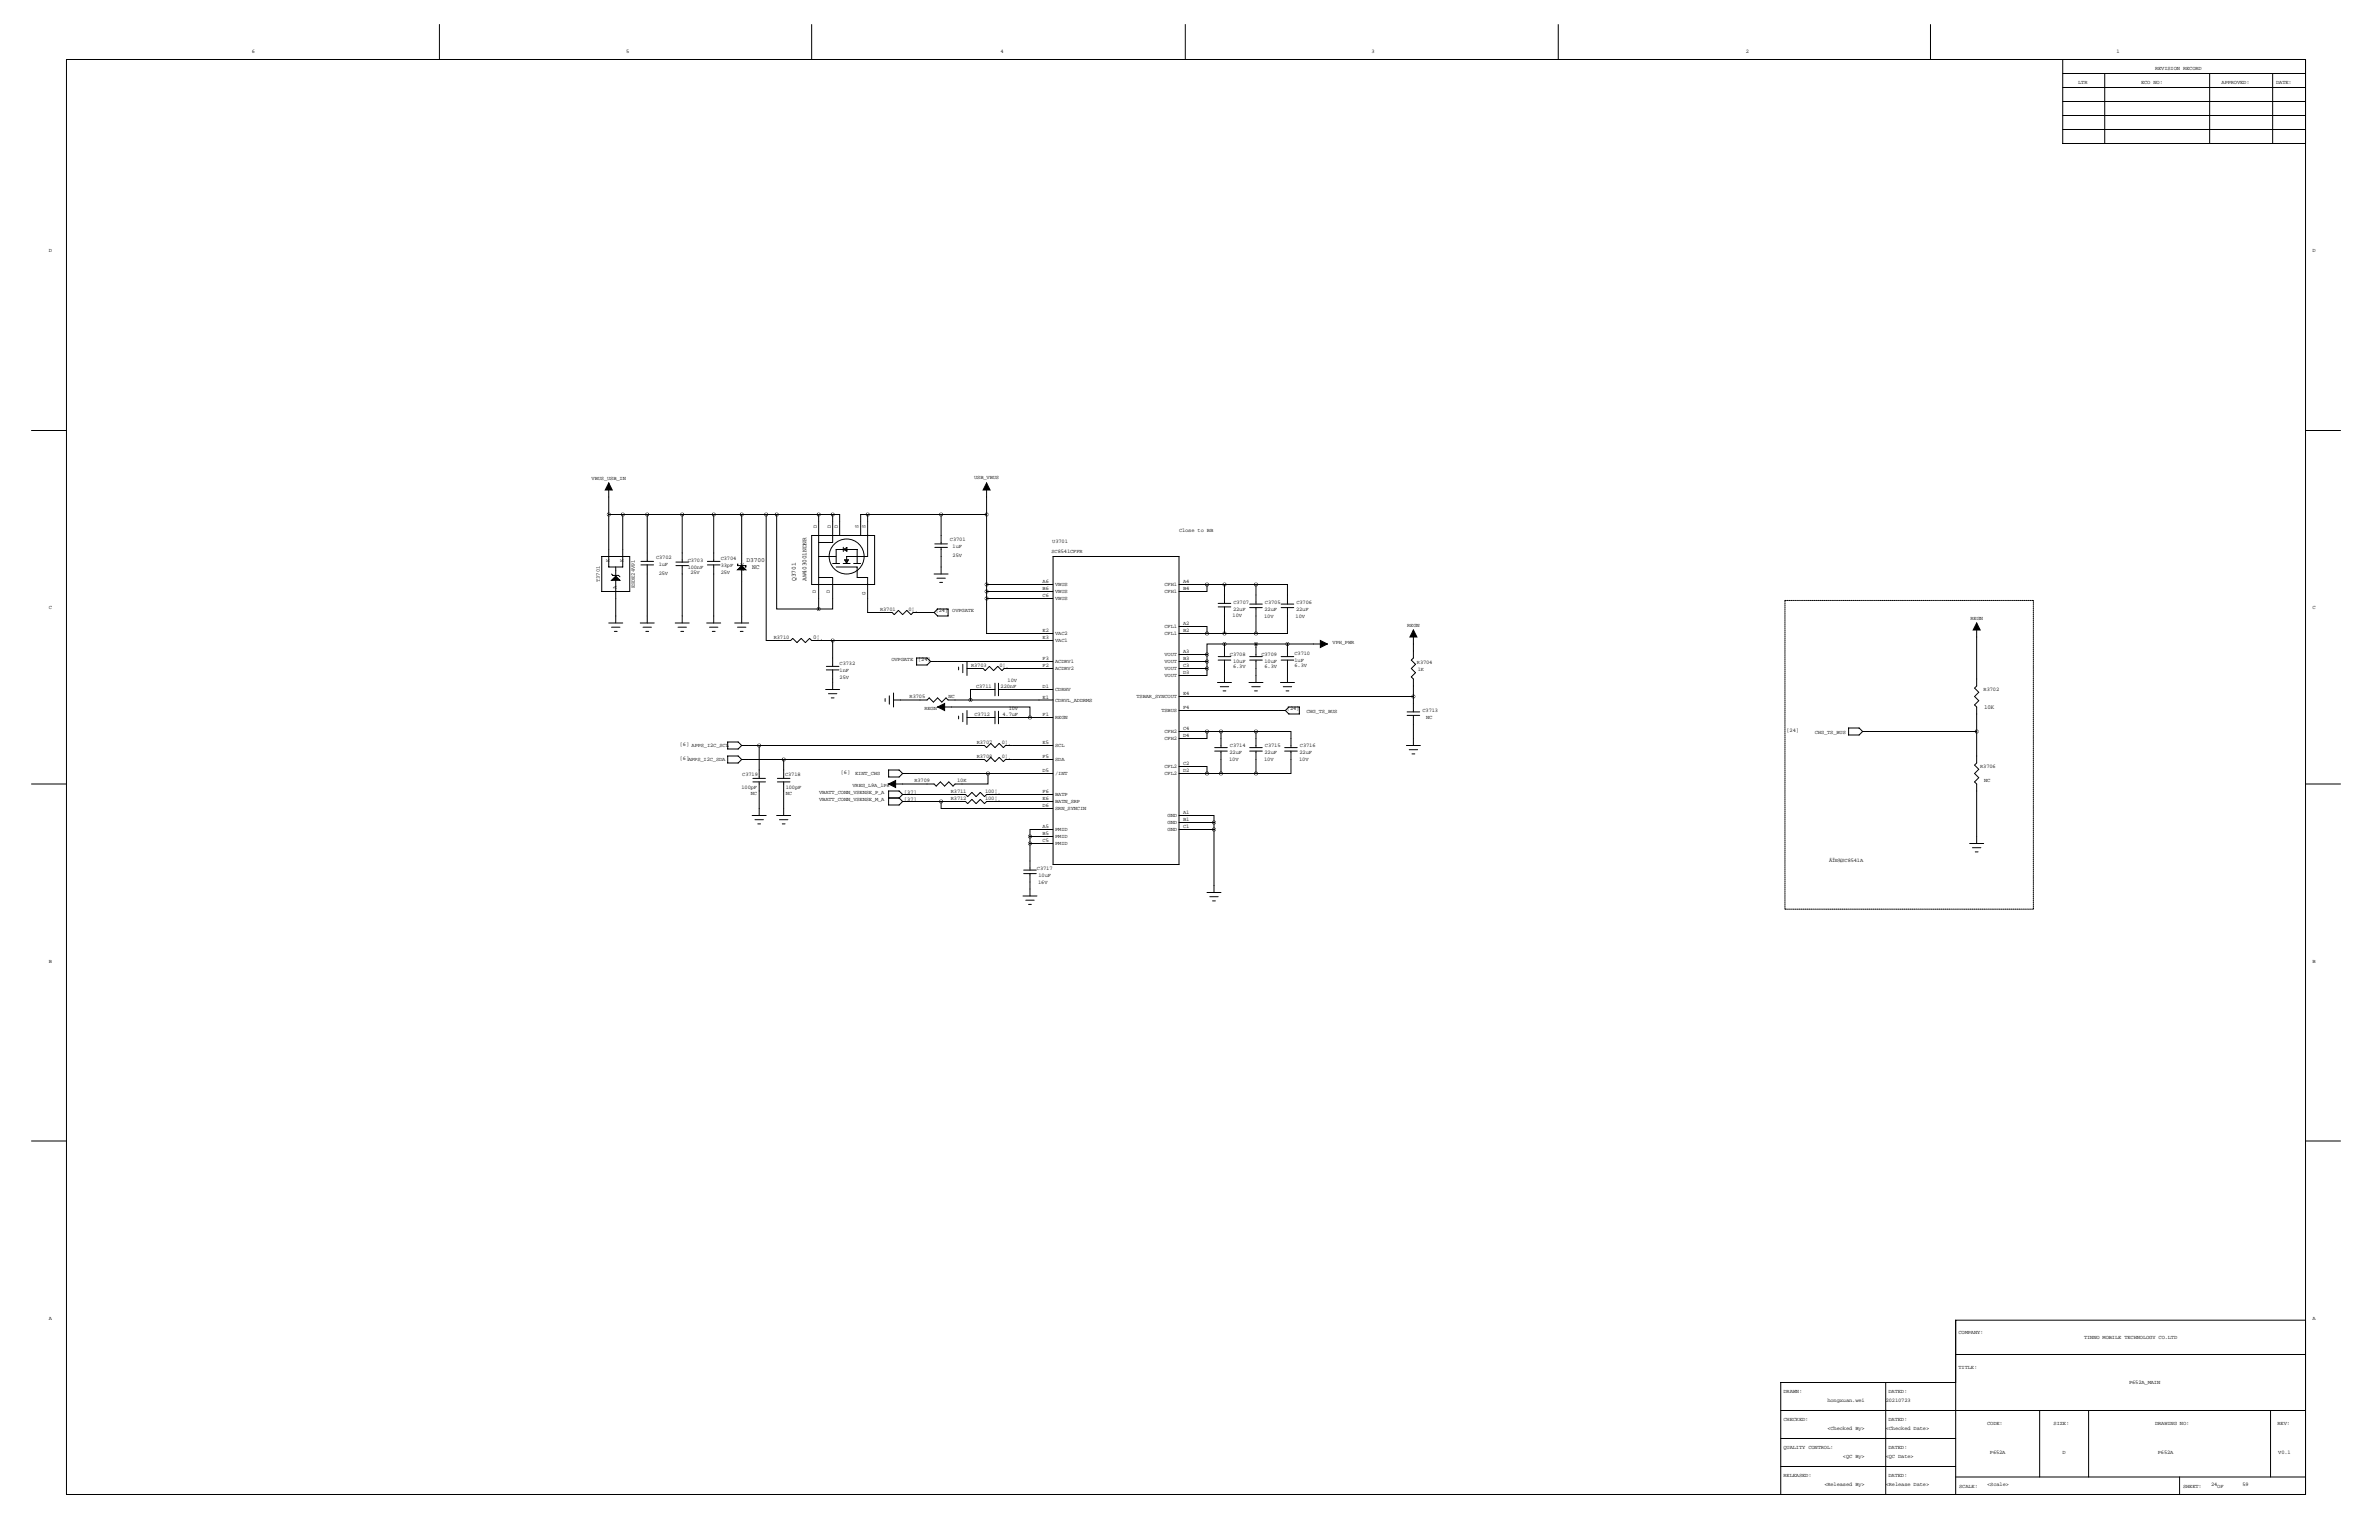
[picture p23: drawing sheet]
<svg xmlns="http://www.w3.org/2000/svg" width="864mm" height="559mm" viewBox="0 0 864 559" stroke-linecap="round" stroke-linejoin="round" font-family="sans-serif">
<defs><g id="words">
<g font-size="2.3">
<text x="271" y="203.8">D3700</text>
<text x="273" y="206.4">NC</text>
<text x="288.9" y="210.8" transform="rotate(-90 288.9 210.8)">Q3701</text>
<text x="292.7" y="210.8" transform="rotate(-90 292.7 210.8)">AW403001NDNR</text>
</g>
<g font-size="2.1">
<text x="295.1" y="231.7">0¦¸</text>
<text x="720.2" y="257.1">10K</text>
</g>
<g font-size="2">
<text x="91.4" y="19.1">6</text>
<text x="227.3" y="19.1">5</text>
<text x="363.2" y="19.1">4</text>
<text x="497.8" y="19.1">3</text>
<text x="633.7" y="19.1">2</text>
<text x="768.4" y="19.1">1</text>
<text x="782.3" y="25.4">REVISION RECORD</text>
<text x="754.4" y="30.5">LTR</text>
<text x="777.2" y="30.5">ECO NO:</text>
<text x="806.5" y="30.5">APPROVED:</text>
<text x="826.3" y="30.5">DATE:</text>
<text x="17.8" y="91.4">D</text>
<text x="839.5" y="91.4">D</text>
<text x="214.8" y="174">VBUS_USB_IN</text>
<text x="353.6" y="173.8">USB_VBUS</text>
<text x="296.5" y="191.6" transform="rotate(-90 296.5 191.6)">D</text>
<text x="301.5" y="191.6" transform="rotate(-90 301.5 191.6)">D</text>
<text x="304.1" y="191.6" transform="rotate(-90 304.1 191.6)">D</text>
<text x="311.7" y="191.6" transform="rotate(-90 311.7 191.6)">S</text>
<text x="314.2" y="191.6" transform="rotate(-90 314.2 191.6)">S</text>
<text x="344.8" y="196.1">C3701</text>
<text x="382" y="196.9">U3701</text>
<text x="428" y="193">Close to BB</text>
<text x="238.2" y="202.7">C3702</text>
<text x="249.6" y="203.8">C3703</text>
<text x="261.6" y="203.2">C3704</text>
<text x="345.8" y="201.9">25V</text>
<text x="345.8" y="198.7">1uF</text>
<text x="381.7" y="200.5">SC8541CFFR</text>
<text x="221.3" y="204.1" transform="rotate(-90 221.3 204.1)">K</text>
<text x="226.4" y="204.1" transform="rotate(-90 226.4 204.1)">K</text>
<text x="239.1" y="208.5">25V</text>
<text x="239.1" y="205.3">1uF</text>
<text x="249.6" y="206.3">100nF</text>
<text x="250.6" y="208.1">25V</text>
<text x="261.6" y="208.3">25V</text>
<text x="261.6" y="205.7">33pF</text>
<text x="270" y="207.3" transform="rotate(-90 270 207.3)">A K</text>
<text x="217.7" y="211.1" transform="rotate(-90 217.7 211.1)">T3701</text>
<text x="223.8" y="213.6" transform="rotate(-90 223.8 213.6)">A</text>
<text x="230.4" y="213.4" transform="rotate(-90 230.4 213.4)">ESDE24VP1</text>
<text x="296.2" y="215.1" transform="rotate(-90 296.2 215.1)">D</text>
<text x="301.3" y="215.1" transform="rotate(-90 301.3 215.1)">D</text>
<text x="314.2" y="215.9" transform="rotate(-90 314.2 215.9)">G</text>
<text x="378.5" y="211.6">A6</text>
<text x="378.5" y="214.1">B6</text>
<text x="383" y="212.6">VBUS</text>
<text x="383" y="215.2">VBUS</text>
<text x="422.7" y="212.6">CFH1</text>
<text x="422.7" y="215.2">CFH1</text>
<text x="429.5" y="211.6">A4</text>
<text x="429.5" y="214.1">B4</text>
<text x="17.8" y="221">C</text>
<text x="319.5" y="221.5">R3701</text>
<text x="329.8" y="221.5">0¦¸</text>
<text x="378.5" y="216.7">C6</text>
<text x="383" y="217.7">VBUS</text>
<text x="447.6" y="221.5">22uF</text>
<text x="447.8" y="219">C3707</text>
<text x="459" y="221.5">22uF</text>
<text x="459.2" y="219">C3705</text>
<text x="470.5" y="221.5">22uF</text>
<text x="470.6" y="219">C3706</text>
<text x="839.5" y="221">C</text>
<text x="339.7" y="222.1">[24]</text>
<text x="345.7" y="222.2">OVPGATE</text>
<text x="422.7" y="227.9">CFL1</text>
<text x="429.5" y="226.8">A2</text>
<text x="447.5" y="224">10V</text>
<text x="458.9" y="224.1">10V</text>
<text x="470.3" y="224.1">10V</text>
<text x="510.8" y="227.3">REGN</text>
<text x="715.3" y="224.8">REGN</text>
<text x="280.9" y="231.7">R3710</text>
<text x="378.5" y="229.4">E2</text>
<text x="378.5" y="231.9">E3</text>
<text x="383" y="230.4">VAC2</text>
<text x="383" y="233">VAC1</text>
<text x="422.7" y="230.4">CFL1</text>
<text x="429.5" y="229.4">B2</text>
<text x="483.7" y="233.5">VPH_PWR</text>
<text x="333.3" y="239.9">[24]</text>
<text x="378.5" y="239.5">F3</text>
<text x="422.7" y="238">VOUT</text>
<text x="429.5" y="237">A3</text>
<text x="429.5" y="239.5">B3</text>
<text x="446.5" y="238">C3708</text>
<text x="457.9" y="238">C3709</text>
<text x="469.9" y="237.5">C3710</text>
<text x="304.8" y="241.3">C3732</text>
<text x="304.8" y="243.8">1nF</text>
<text x="323.6" y="240">OVPGATE</text>
<text x="352.5" y="241.9">R3703</text>
<text x="362.8" y="241.9">0¦¸</text>
<text x="378.5" y="242.1">F2</text>
<text x="383" y="243.1">ACDRV2</text>
<text x="383" y="240.6">ACDRV1</text>
<text x="422.7" y="240.6">VOUT</text>
<text x="422.7" y="243.1">VOUT</text>
<text x="422.7" y="245.7">VOUT</text>
<text x="429.5" y="242.1">C3</text>
<text x="429.5" y="244.6">D3</text>
<text x="447.6" y="240.6">10uF</text>
<text x="447.6" y="242.4">6.3V</text>
<text x="459" y="240.6">10uF</text>
<text x="459" y="242.4">6.3V</text>
<text x="469.9" y="241.9">6.3V</text>
<text x="469.9" y="240.1">1uF</text>
<text x="514.3" y="240.8">R3704</text>
<text x="514.6" y="243.4">1K</text>
<text x="304.8" y="246.4">25V</text>
<text x="354.3" y="249.5">C3711</text>
<text x="363.2" y="249.5">220nF</text>
<text x="365.8" y="247.5">10V</text>
<text x="378.5" y="249.7">D1</text>
<text x="383" y="250.7">CDRHV</text>
<text x="720.1" y="250.7">R3702</text>
<text x="330.2" y="253.3">R3705</text>
<text x="335.6" y="257.8">REGN</text>
<text x="344.3" y="253.3">NC</text>
<text x="366.2" y="257.6">10V</text>
<text x="378.5" y="253.5">E1</text>
<text x="383" y="254.6">CDRVL_ADDRMS</text>
<text x="412.6" y="253.3">TSBAR_SYNCOUT</text>
<text x="429.5" y="257.3">F4</text>
<text x="429.5" y="252.2">E4</text>
<text x="467.2" y="257.6">[24]</text>
<text x="353.8" y="259.6">C3712</text>
<text x="363.9" y="259.6">4.7uF</text>
<text x="378.5" y="259.8">F1</text>
<text x="383" y="260.9">REGN</text>
<text x="421.6" y="258.4">TSBUS</text>
<text x="474.2" y="258.8">CHG_TS_BUS</text>
<text x="516.4" y="258.3">C3713</text>
<text x="517.7" y="260.9">NC</text>
<text x="354.6" y="269.8">R3707</text>
<text x="363.6" y="269.8">0¦¸</text>
<text x="422.7" y="266">CFH2</text>
<text x="422.7" y="268.5">CFH2</text>
<text x="429.5" y="264.9">C4</text>
<text x="429.5" y="267.5">D4</text>
<text x="648.5" y="265.8">[24]</text>
<text x="658.8" y="266.4">CHG_TS_BUS</text>
<text x="246.8" y="270.6">[6] APPS_I2C_SCL</text>
<text x="246.8" y="275.7">[6]APPS_I2C_SDA</text>
<text x="354.6" y="274.9">R3708</text>
<text x="363.6" y="274.9">0¦¸</text>
<text x="378.5" y="270">E5</text>
<text x="378.5" y="275.1">F5</text>
<text x="383" y="271.1">SCL</text>
<text x="446.3" y="273.6">22uF</text>
<text x="446.5" y="271.1">C3714</text>
<text x="459" y="273.6">22uF</text>
<text x="459.2" y="271.1">C3715</text>
<text x="471.7" y="273.6">22uF</text>
<text x="471.9" y="271.1">C3716</text>
<text x="269.4" y="281.7">C3719</text>
<text x="285" y="281.7">C3718</text>
<text x="305.2" y="280.8">[6]</text>
<text x="310.5" y="281.2">EINT_CHG</text>
<text x="378.5" y="280.2">D5</text>
<text x="383" y="276.1">SDA</text>
<text x="383" y="281.2">/INT</text>
<text x="422.7" y="278.7">CFL2</text>
<text x="422.7" y="281.2">CFL2</text>
<text x="429.5" y="277.6">C2</text>
<text x="429.5" y="280.2">D2</text>
<text x="446.2" y="276.2">10V</text>
<text x="458.9" y="276.2">10V</text>
<text x="471.6" y="276.2">10V</text>
<text x="718.8" y="278.7">R3706</text>
<text x="269.2" y="286.3">100pF</text>
<text x="285.2" y="286.3">100pF</text>
<text x="309.5" y="285.7">VREG_L9A_1P8</text>
<text x="332" y="283.8">R3709</text>
<text x="345.2" y="287.6">R3711</text>
<text x="347.5" y="283.8">10K</text>
<text x="357.6" y="287.6">100¦¸</text>
<text x="378.5" y="287.8">F6</text>
<text x="720.2" y="283.8">NC</text>
<text x="272.6" y="288.5">NC</text>
<text x="285.2" y="288.5">NC</text>
<text x="297.4" y="290.8">VBATT_CONN_VSENSE_M_A</text>
<text x="297.4" y="288.3">VBATT_CONN_VSENSE_P_A</text>
<text x="328.2" y="290.7">[37]</text>
<text x="328.2" y="288.1">[37]</text>
<text x="345.2" y="290.1">R3712</text>
<text x="357.6" y="290.1">100¦¸</text>
<text x="378.5" y="290.3">E6</text>
<text x="378.5" y="292.9">D6</text>
<text x="383" y="291.4">BATN_SRP</text>
<text x="383" y="288.8">BATP</text>
<text x="383" y="293.9">SRN_SYNCIN</text>
<text x="423.8" y="296.5">GND</text>
<text x="423.8" y="299">GND</text>
<text x="429.5" y="295.4">A1</text>
<text x="429.5" y="297.9">B1</text>
<text x="378.5" y="300.5">A5</text>
<text x="378.5" y="303">B5</text>
<text x="378.5" y="305.6">C5</text>
<text x="383" y="301.5">PMID</text>
<text x="383" y="304.1">PMID</text>
<text x="423.8" y="301.5">GND</text>
<text x="429.5" y="300.5">C1</text>
<text x="383" y="306.6">PMID</text>
<text x="376.4" y="315.5">C3717</text>
<text x="664" y="312.9">ÄÏÐ¾SC8541A</text>
<text x="376.9" y="320.6">16V</text>
<text x="377" y="318.1">10uF</text>
<text x="17.8" y="349.3">B</text>
<text x="839.5" y="349.3">B</text>
<text x="17.8" y="478.8">A</text>
<text x="839.5" y="478.8">A</text>
<text x="710.9" y="483.9">COMPANY:</text>
<text x="756.5" y="485.7">TINNO MOBILE TECHNOLOGY CO.LTD</text>
<text x="710.9" y="496.6">TITLE:</text>
<text x="772.9" y="502.2">P652A_MAIN</text>
<text x="647.4" y="505.5">DRAWN:</text>
<text x="663.4" y="508.6">hongxuan.wei</text>
<text x="684.5" y="508.6">20210723</text>
<text x="685.5" y="505.5">DATED:</text>
<text x="647.4" y="515.6">CHECKED:</text>
<text x="685.5" y="515.6">DATED:</text>
<text x="663.4" y="518.7">&lt;Checked By&gt;</text>
<text x="684.5" y="518.7">&lt;Checked Date&gt;</text>
<text x="721.4" y="516.9">CODE:</text>
<text x="745.5" y="516.9">SIZE:</text>
<text x="782.3" y="516.9">DRAWING NO:</text>
<text x="826.8" y="516.9">REV:</text>
<text x="647.4" y="525.8">QUALITY CONTROL:</text>
<text x="685.5" y="525.8">DATED:</text>
<text x="722.4" y="527.6">P652A</text>
<text x="748.7" y="527.6">D</text>
<text x="783.3" y="527.6">P652A</text>
<text x="827.1" y="527.6">V0.1</text>
<text x="669" y="528.9">&lt;QC By&gt;</text>
<text x="684.5" y="528.9">&lt;QC Date&gt;</text>
<text x="647.4" y="535.9">RELEASED:</text>
<text x="662.3" y="539">&lt;Released By&gt;</text>
<text x="684.5" y="539">&lt;Release Date&gt;</text>
<text x="685.5" y="535.9">DATED:</text>
<text x="711.2" y="539.8">SCALE:</text>
<text x="721.4" y="539">&lt;Scale&gt;</text>
<text x="792.5" y="539.8">SHEET:</text>
<text x="802.6" y="539">24</text>
<text x="804.9" y="539.8">OF</text>
<text x="814.1" y="539">59</text>
</g>
</g></defs>
<g fill="none" stroke="#000" stroke-width=".36">
<path d="M159.5 8.9v12.7M294.6 8.9v12.7M430.3 8.9v12.7M565.7 8.9v12.7M700.8 8.9v12.7M24.1 21.6h812.8v520.7h-812.8zM748.8 21.6v30.5h88.1M748.8 36.8h88.1M748.8 31.8h88.1M748.8 26.7h88.1M764 26.7v25.4M802.1 26.7v25.4"/>
<path d="M825 26.7v25.4M748.8 47h88.1M748.8 41.9h88.1M11.4 156.2h12.7M836.9 156.2h12.7M221 175.3v30.4h5.1v-19M358.1 175.3v41.9M221 186.7h81.3M234.9 186.7v17M247.6 186.7v17.3M259.1 186.7v17M269.2 186.7v39.4"/>
<path d="M278.1 186.7v45.7h8.9l.8-.8 1.5 1.6 1.5-1.6 1.6 1.6 1.5-1.6 .7 .8h87.7M281.9 186.7v34.3h15.3M294.6 194.3h22.9v17.8h-22.9zM297.2 186.7v34.3M302.3 186.7h2.5v7.6M302.3 186.7v10.1h-5.1M306.1 199.4l1.3-.7v1.3l-1.2-.6M306.1 198.6v1.5M315 186.7h-2.6v7.6M315 186.7v15.2h-7.7v2.6l-.7-1.4h1.3l-.6 1.3M315 186.7h43.1M339.3 198.6h4.6"/>
<path d="M339.3 197.4h4.6M341.6 198.6v9.7M341.6 186.7v10.7M218.4 201.9h10.2v12.7h-10.2zM222 208.3l.5 .5h2l.5 .5M223.5 205.7v20.4M232.7 205h4.5M232.7 203.7h4.5M234.9 205v21.1M245.4 204h4.5M245.4 205.2h4.5M247.6 205.2v20.9"/>
<path d="M256.8 205h4.6M256.8 203.7h4.6M259.1 205v21.1M268 204.7h-.3v.5h3.1v.5h-.3M297.2 209.6h5.1v7.6v3.8h-5.1M297.2 201.9h6.3M302.3 204.5h2.5M303.5 205.7h7.7l-.1 3.9h3.9v12.7l8.8-.1 .8 .8 1.5-1.5 1.6 1.5 1.5-1.5 1.5 1.5 .8-.8h7.6M303.5 204.5v-5.1h7.7v5.1M306.1 204.5h2.5M309.9 204.5h2.5M339.1 208.3h5.1"/>
<path d="M340.1 209.8h3.1M341.1 211.3h1M358.1 217.2v12.7h24.2M358.1 214.6h24.2M382.3 212.1h-24.2M382.3 217.2h-24.2M382.3 201.9h45.7v111.8h-45.7zM428 212.1h27.9M438.1 212.1v2.5h-10.1M442.2 218.9h4.6M444.5 212.1v6.8M453.6 219.2h4.6"/>
<path d="M455.9 212.1h11.5v7.1M455.9 212.1v7.1M465.1 219.2h4.5M221 226.1h5.1M222 227.6h3M223 229.1h1M232.4 226.1h5.1M233.4 227.6h3.1M234.4 229.1h1.1M245.1 226.1h5.1M246.1 227.6h3.1M247.1 229.1h1.1"/>
<path d="M256.5 226.1h5.1M257.6 227.6h3M258.6 229.1h1M266.7 226.1h5.1M267.7 227.6h3.1M268.7 229.1h1M302.3 232.4v9.4M332.7 238.8h3.8l1.3 1.2-1.3 1.3h-3.8zM339.1 222.2l1.3-1.2h3.8v2.5h-3.8zM428 227.3h10.1v2.6M428 237.5h10.1M428 229.9h27.9"/>
<path d="M438.1 237.5v5.1M442.2 220.2h4.6M442.2 238.3h4.6M442.2 239.5h4.6M444.5 220.2v9.7M444.5 239.5v8.1M444.5 233.7h-6.4v3.8M444.5 233.7v4.6M444.5 233.7h37.3M453.6 220.5h4.6M453.6 238.3h4.6M453.6 239.5h4.6"/>
<path d="M455.9 220.5v9.4M455.9 233.7v4.6M455.9 239.5v8.1M465.1 220.5h4.5M465.1 238.3h4.5M465.1 239.5h4.5M467.4 233.7v4.6M467.4 220.5v9.4h-11.5M467.4 239.5v8.1M513.1 228.6v10.2l-.8 .7 1.5 1.5-1.5 1.6 1.5 1.5-1.5 1.5 .8 .8v11.9M717.5 226.1v22.8l-.7 .8 1.5 1.5-1.5 1.5 1.5 1.6-1.5 1.5 .7 .7v20.4l-.7 .7 1.5 1.5-1.5 1.6 1.5 1.5-1.5 1.5 .7 .8v21.6M299.7 250.2h5.1"/>
<path d="M300 243.1h4.5M300 241.8h4.5M300.7 251.7h3.1M301.8 253.2h1M302.3 243.1v7.1M321.3 253.5v1M322.8 252.5v3M324.4 251.5v5M324.4 254h12.1l.8-.8 1.5 1.6 1.6-1.6 1.5 1.6 1.5-1.6 .8 .8h38.1M337.8 240h44.5M340.4 256.5h33.5v3.9M348 242.1v1"/>
<path d="M348 259.8v1.1M349.5 241v3.1M349.5 258.8v3.1M351 240v5.1M351 257.8v5.1M351 242.6h5.9l.7 .7 1.6-1.5 1.5 1.5 1.5-1.5 1.5 1.5 .8-.7h17.8M361.2 250.2h-8.9v3.8M361.2 247.9v4.6M361.2 258.1v4.5M362.5 247.9v4.6M362.5 258.1v4.5M362.5 250.2h19.8"/>
<path d="M428 242.6h10.1M428 252.7h85.1M428 257.8h38.6M438.1 242.6v2.5h-10.1M438.1 240h-10.1M442 247.6h5M443 249.2h3M444 250.7h1M453.4 247.6h5.1M454.4 249.2h3.1M455.4 250.7h1M464.8 247.6h5.1"/>
<path d="M465.8 249.2h3.1M466.6 257.8l1.3-1.3h3.8v2.6h-3.8zM466.9 250.7h1M510.8 259.6h4.6M510.8 258.3h4.6M513.1 259.6v10.9M264.2 269.2h3.8l1.2 1.3-1.2 1.3h-3.8zM264.2 274.3h3.8l1.2 1.3-1.2 1.3h-3.8zM269.2 270.5h88.2l.7 .8 1.6-1.6 1.5 1.6 1.5-1.6 1.5 1.6 .8-.8h17.3M269.2 275.6h88.2l.7 .8 1.6-1.6 1.5 1.6 1.5-1.6 1.5 1.6 .8-.8h17.3M275.6 270.5v11.9M284.5 275.6v6.8"/>
<path d="M322.6 279.4h3.8l1.3 1.3-1.3 1.2h-3.8zM351 260.3h10.2M362.5 260.3h19.8M428 278.1h10.1v2.6M428 265.4h27.9M438.1 265.4v2.6h-10.1M440.9 271.3h4.6M440.9 272.5h4.6M443.2 265.4v5.9M443.2 272.5v8.2M453.6 271.3h4.6M453.6 272.5h4.6"/>
<path d="M455.9 265.4h12.7v5.9M455.9 265.4v5.9M455.9 272.5v8.2M466.3 271.3h4.6M466.3 272.5h4.6M468.6 272.5v8.2h-12.7M510.5 270.5h5.1M511.6 272h3M512.6 273.6h1M671.1 264.2h3.8l1.2 1.2-1.2 1.3h-3.8zM676.1 265.4h41.4M11.4 284.5h12.7"/>
<path d="M273 295.9h5.1M273.3 283.7h4.6M273.3 282.4h4.6M274.1 297.4h3M275.1 299h1M275.6 283.7v12.2M281.9 295.9h5.1M282.2 283.7h4.6M282.2 282.4h4.6M283 297.4h3M284 299h1M284.5 283.7v12.2"/>
<path d="M322.6 289.6h3.8M326.4 289.6l1.3 1.2M327.7 280.7h54.6M327.7 290.8h22.8l.8 .8 1.5-1.5 1.5 1.5 1.6-1.5 1.5 1.5 .7-.8h24.2M327.7 288.3h22.8l.8 .8 1.5-1.6 1.5 1.6 1.6-1.6 1.5 1.6 .7-.8h24.2M327.7 288.3l-1.3-1.3h-3.8v5.1h3.8l1.3-1.3M327.7 288.3l-1.3 1.3M341.6 290.8v2.6h40.7M358.6 280.7v3.8h-11.9l-.8 .7-1.5-1.5-1.5 1.5-1.5-1.5-1.5 1.5-.8-.7h-16.5M428 295.9h12.7v2.6M428 298.4l12.7 .1M428 280.7h27.9"/>
<path d="M440.7 298.5v25.3M836.9 284.5h12.7M371.6 315.7h4.6M371.6 317h4.6M373.9 317v8.1M373.9 303.5v12.2M373.9 303.5h8.4M382.3 301h-8.4v2.5M382.3 306.1h-8.4M428 301h12.7M715 306.1h5.1M716 307.6h3.1"/>
<path d="M717 309.1h1.1M371.3 325.1h5.1M372.4 326.6h3M373.4 328.2h1M438.1 323.8h5.1M439.2 325.4h3M440.2 326.9h1M11.4 414h12.7M836.9 414h12.7M836.9 479h-127v63.3M709.9 491.5h127M646.4 511.8h190.5"/>
<path d="M684.5 501.6v40.7M709.9 501.7h-63.5v40.6M740.4 511.8v24.1M758.2 511.8v24.1M824.2 511.8v24.1M646.4 532.1h63.5M646.4 522h63.5M709.9 535.9h127M791.2 535.9v6.4"/>
<circle cx="307.3" cy="201.9" r="6.4"/>
</g>
<path d="M648 217.9h90.1M738.1 217.9v112M648 329.9v-112M738.1 329.9h-90.1" fill="none" stroke="#000" stroke-width=".36" stroke-dasharray=".4 .4"/>
<path d="M221 175.3l1.3 2.5h-2.6zM358.1 175.3l1.3 2.5h-2.5zM223.5 209l1.5 1.6h-3zM269.2 205.2l1.6 1.6h-3.1zM479.3 232.4l2.5 1.3-2.5 1.3zM513.1 228.6l1.3 2.5h-2.6zM717.5 226.1l1.3 2.5h-2.5zM340.4 256.5l2.5-1.2v2.5zM322.6 284.5l2.5-1.3v2.6z" fill="#000" stroke="#000" stroke-width=".36"/>
<path d="M717.5 265.4a.05 .05 0 0 0 .1 0 .05 .05 0 0 0-.1 0zM358.6 280.7a.05 .05 0 0 0 .1 0 .05 .05 0 0 0-.1 0zM373.8 306.1a.05 .05 0 0 0 .1 0 .05 .05 0 0 0-.1 0zM440.6 298.5a.05 .05 0 0 0 .1 0 .05 .05 0 0 0-.1 0zM440.6 301a.05 .05 0 0 0 .1 0 .05 .05 0 0 0-.1 0zM455.9 229.9a.05 .05 0 0 0 .1 0 .05 .05 0 0 0-.1 0zM455.9 212.1a.05 .05 0 0 0 .1 0 .05 .05 0 0 0-.1 0zM438.1 229.9a.05 .05 0 0 0 .1 0 .05 .05 0 0 0-.1 0zM455.9 265.4a.05 .05 0 0 0 .1 0 .05 .05 0 0 0-.1 0zM455.9 280.7a.05 .05 0 0 0 .1 0 .05 .05 0 0 0-.1 0zM443.2 280.7a.05 .05 0 0 0 .1 0 .05 .05 0 0 0-.1 0zM443.2 265.4a.05 .05 0 0 0 .1 0 .05 .05 0 0 0-.1 0zM438.1 265.4a.05 .05 0 0 0 .1 0 .05 .05 0 0 0-.1 0zM438.1 280.7a.05 .05 0 0 0 .1 0 .05 .05 0 0 0-.1 0zM438.1 212.1a.05 .05 0 0 0 .1 0 .05 .05 0 0 0-.1 0zM438.1 240a.05 .05 0 0 0 .1 0 .05 .05 0 0 0-.1 0zM438.1 242.6a.05 .05 0 0 0 .1 0 .05 .05 0 0 0-.1 0zM358.1 214.6a.05 .05 0 0 0 .1 0 .05 .05 0 0 0-.1 0zM226 186.7a.05 .05 0 0 0 .1 0 .05 .05 0 0 0-.1 0zM220.9 186.7a.05 .05 0 0 0 .1 0 .05 .05 0 0 0-.1 0zM358.1 217.2a.05 .05 0 0 0 .1 0 .05 .05 0 0 0-.1 0zM513 252.7a.05 .05 0 0 0 .1 0 .05 .05 0 0 0-.1 0zM234.9 186.7a.05 .05 0 0 0 .1 0 .05 .05 0 0 0-.1 0zM341.6 186.7a.05 .05 0 0 0 .1 0 .05 .05 0 0 0-.1 0zM297.1 186.7a.05 .05 0 0 0 .1 0 .05 .05 0 0 0-.1 0zM281.9 186.7a.05 .05 0 0 0 .1 0 .05 .05 0 0 0-.1 0zM297.1 221a.05 .05 0 0 0 .1 0 .05 .05 0 0 0-.1 0zM314.9 186.7a.05 .05 0 0 0 .1 0 .05 .05 0 0 0-.1 0zM358.1 212.1a.05 .05 0 0 0 .1 0 .05 .05 0 0 0-.1 0zM373.8 303.5a.05 .05 0 0 0 .1 0 .05 .05 0 0 0-.1 0zM438.1 237.5a.05 .05 0 0 0 .1 0 .05 .05 0 0 0-.1 0zM467.3 233.7a.05 .05 0 0 0 .1 0 .05 .05 0 0 0-.1 0zM455.9 233.7a.05 .05 0 0 0 .1 0 .05 .05 0 0 0-.1 0zM373.8 260.4a.05 .05 0 0 0 .1 0 .05 .05 0 0 0-.1 0zM358.1 186.7a.05 .05 0 0 0 .1 0 .05 .05 0 0 0-.1 0zM302.2 186.7a.05 .05 0 0 0 .1 0 .05 .05 0 0 0-.1 0zM247.6 186.7a.05 .05 0 0 0 .1 0 .05 .05 0 0 0-.1 0zM259 186.7a.05 .05 0 0 0 .1 0 .05 .05 0 0 0-.1 0zM278.1 186.7a.05 .05 0 0 0 .1 0 .05 .05 0 0 0-.1 0zM302.2 232.4a.05 .05 0 0 0 .1 0 .05 .05 0 0 0-.1 0zM341.6 290.8a.05 .05 0 0 0 .1 0 .05 .05 0 0 0-.1 0zM269.2 186.7a.05 .05 0 0 0 .1 0 .05 .05 0 0 0-.1 0zM284.4 275.6a.05 .05 0 0 0 .1 0 .05 .05 0 0 0-.1 0zM275.5 270.5a.05 .05 0 0 0 .1 0 .05 .05 0 0 0-.1 0z" fill="#000" stroke="#000" stroke-width="1.3"/>
<use href="#words"/>
</svg>
